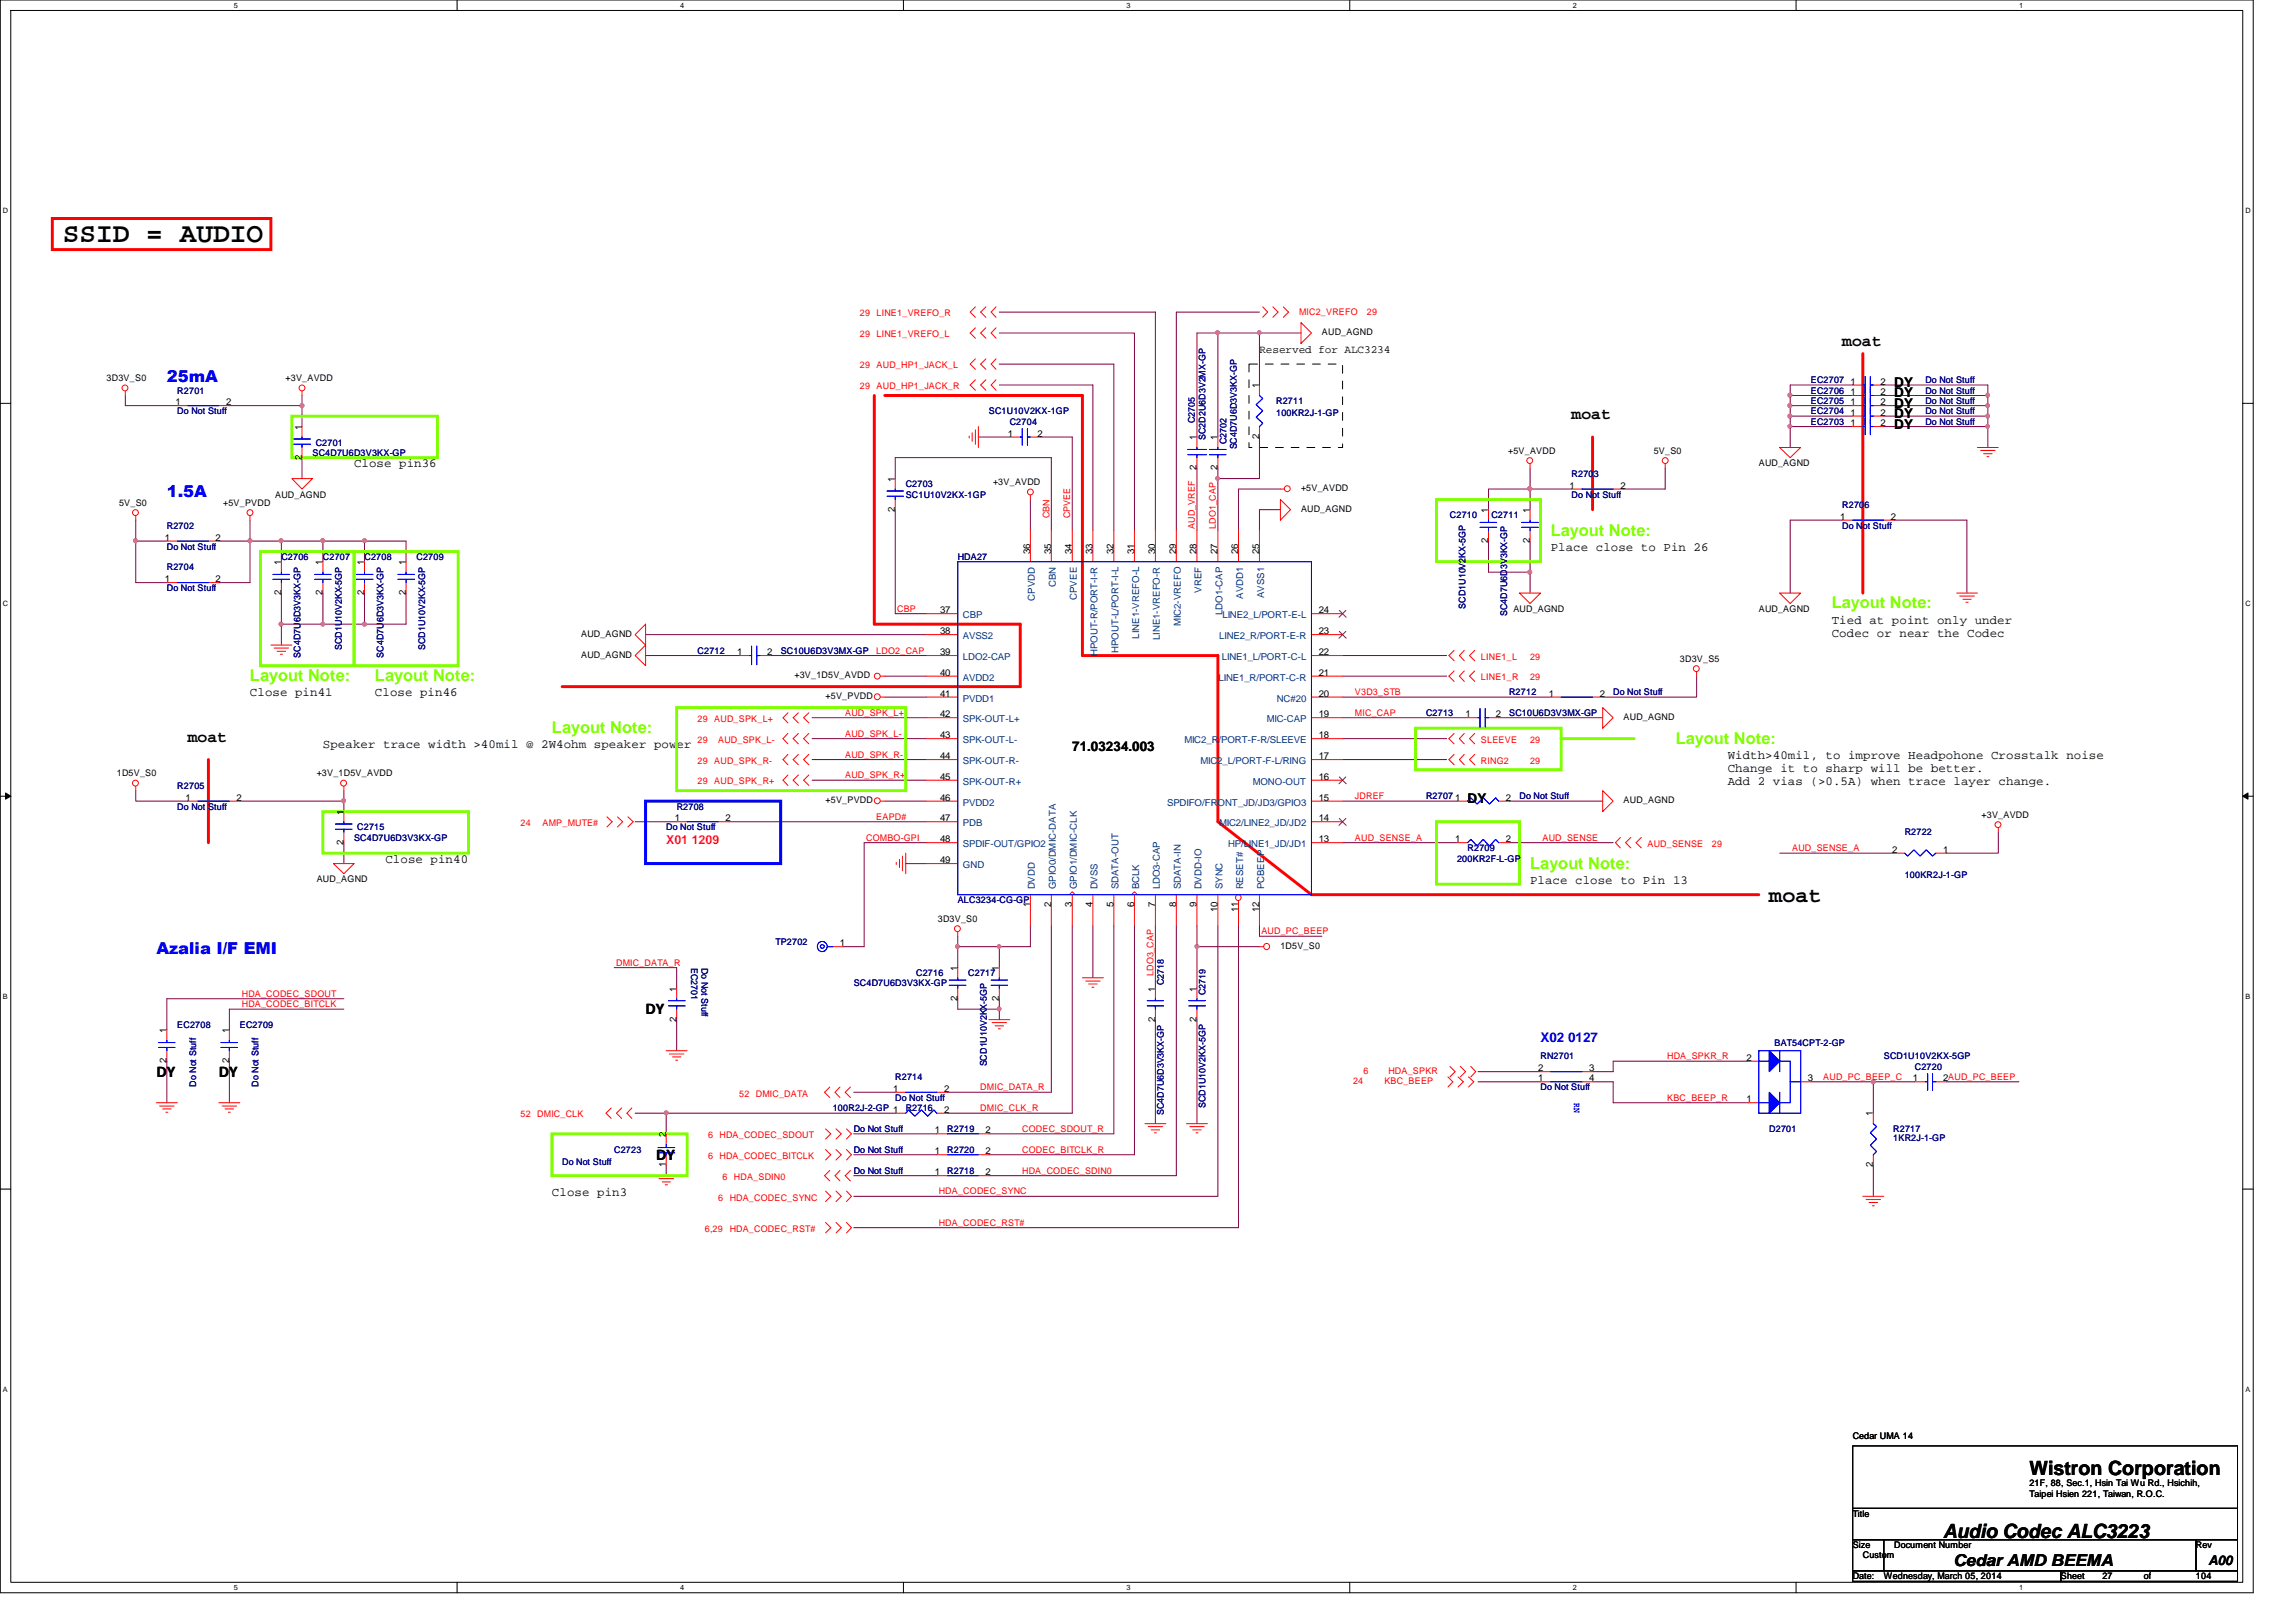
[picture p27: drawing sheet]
<svg xmlns="http://www.w3.org/2000/svg" width="297mm" height="210mm" viewBox="0 0 297 210" stroke-linecap="round" stroke-linejoin="round" font-family="sans-serif">
<defs><g id="words">
<text font-size="3.6" x="8.1" y="31.3">SSID = AUDIO</text>
<text font-size="2.8" x="228.9" y="116.8">moat</text>
<g font-size="2.5">
<text x="262.5" y="190.8">Wistron Corporation</text>
<text x="251.4" y="199">Audio Codec ALC3223</text>
</g>
<g font-size="2.1">
<text x="238.3" y="44.8">moat</text>
<text x="203.3" y="54.2">moat</text>
<text x="24.3" y="96">moat</text>
<text x="83.5" y="131.3">DY</text>
<text x="20.2" y="139.4">DY</text>
<text x="28.3" y="139.4">DY</text>
<text x="84.9" y="150.1">DY</text>
<text x="252.7" y="202.7">Cedar AMD BEEMA</text>
</g>
<g font-size="2.1" fill="#00f">
<text x="21.6" y="49.4">25mA</text>
<text x="21.6" y="64.3">1.5A</text>
<text x="20.2" y="123.5">Azalia I/F EMI</text>
</g>
<g font-size="2.1" fill="#80ff00">
<text x="200.6" y="69.3">Layout Note:</text>
<text x="237" y="78.7">Layout Note:</text>
<text x="32.3" y="88.1">Layout Note:</text>
<text x="48.5" y="88.1">Layout Note:</text>
<text x="71.4" y="94.9">Layout Note:</text>
<text x="216.8" y="96.2">Layout Note:</text>
<text x="197.9" y="112.4">Layout Note:</text>
</g>
<g font-size="1.7">
<text x="245.1" y="50.1">DY</text>
<text x="245.1" y="52.8">DY</text>
<text x="245.1" y="51.4">DY</text>
<text x="245.1" y="55.5">DY</text>
<text x="245.1" y="54.1">DY</text>
<text x="138.7" y="97.2">71.03234.003</text>
<text x="189.9" y="103.9">DY</text>
<text x="285.7" y="202.5">A00</text>
</g>
<text font-size="1.7" fill="#00f" x="199.3" y="134.9">X02 0127</text>
<g font-size="1.6">
<text x="45.8" y="60.5">Close pin36</text>
<text x="200.6" y="71.3">Place close to Pin 26</text>
<text x="237" y="80.7">Tied at point only under</text>
<text x="237" y="82.4">Codec or near the Codec</text>
<text x="32.3" y="90.1">Close pin41</text>
<text x="48.5" y="90.1">Close pin46</text>
<text x="41.8" y="96.9">Speaker trace width &gt;40mil @ 2W4ohm speaker power</text>
<text x="223.5" y="98.2">Width&gt;40mil, to improve Headpohone Crosstalk noise</text>
<text x="223.5" y="99.9">Change it to sharp will be better.</text>
<text x="223.5" y="101.6">Add 2 vias (&gt;0.5A) when trace layer change.</text>
<text x="49.9" y="111.7">Close pin40</text>
<text x="197.9" y="114.3">Place close to Pin 13</text>
<text x="71.4" y="154.7">Close pin3</text>
</g>
<text font-size="1.6" fill="#ff0080" x="86.2" y="109.2">X01 1209</text>
<text font-size="1.4" x="162.9" y="45.6">Reserved for ALC3234</text>
<g font-size="1.2" fill="#f00">
<text x="111.2" y="40.9">29</text>
<text x="113.4" y="40.9">LINE1_VREFO_R</text>
<text x="168.1" y="40.8">MIC2_VREFO</text>
<text x="176.8" y="40.8">29</text>
<text x="111.2" y="47.7">29</text>
<text x="111.2" y="43.6">29</text>
<text x="113.4" y="47.7">AUD_HP1_JACK_L</text>
<text x="113.4" y="43.6">LINE1_VREFO_L</text>
<text x="111.2" y="50.4">29</text>
<text x="113.4" y="50.4">AUD_HP1_JACK_R</text>
<text x="135.8" y="67.1" transform="rotate(-90 135.8 67.1)">CBN</text>
<text x="138.5" y="67.1" transform="rotate(-90 138.5 67.1)">CPVEE</text>
<text x="154.6" y="68.4" transform="rotate(-90 154.6 68.4)">AUD_VREF</text>
<text x="157.3" y="68.4" transform="rotate(-90 157.3 68.4)">LDO1_CAP</text>
<text x="116.1" y="79.2">CBP</text>
<text x="113.4" y="84.6">LDO2_CAP</text>
<text x="175.3" y="90">V3D3_STB</text>
<text x="191.6" y="85.4">LINE1_L</text>
<text x="191.6" y="88.1">LINE1_R</text>
<text x="197.9" y="88.1">29</text>
<text x="197.9" y="85.4">29</text>
<text x="90.3" y="93.5">29</text>
<text x="92.4" y="93.5">AUD_SPK_L+</text>
<text x="109.3" y="95.3">AUD_SPK_L-</text>
<text x="109.3" y="92.6">AUD_SPK_L+</text>
<text x="175.3" y="92.6">MIC_CAP</text>
<text x="90.3" y="98.8">29</text>
<text x="90.3" y="101.5">29</text>
<text x="90.3" y="96.1">29</text>
<text x="92.4" y="98.8">AUD_SPK_R-</text>
<text x="92.4" y="101.5">AUD_SPK_R+</text>
<text x="92.9" y="96.1">AUD_SPK_L-</text>
<text x="109.3" y="98">AUD_SPK_R-</text>
<text x="109.3" y="100.7">AUD_SPK_R+</text>
<text x="191.6" y="98.8">RING2</text>
<text x="191.6" y="96.1">SLEEVE</text>
<text x="197.9" y="96.1">29</text>
<text x="197.9" y="98.8">29</text>
<text x="67.3" y="106.9">24</text>
<text x="70.2" y="106.9">AMP_MUTE#</text>
<text x="113.4" y="106.1">EAPD#</text>
<text x="175.3" y="103.4">JDREF</text>
<text x="112.1" y="108.8">COMBO-GPI</text>
<text x="175.3" y="108.8">AUD_SENSE_A</text>
<text x="199.6" y="108.8">AUD_SENSE</text>
<text x="213.1" y="109.6">AUD_SENSE</text>
<text x="221.5" y="109.6">29</text>
<text x="231.9" y="110.2">AUD_SENSE_A</text>
<text x="79.7" y="125">DMIC_DATA_R</text>
<text x="163.2" y="120.9">AUD_PC_BEEP</text>
<text x="31.3" y="130.3">HDA_CODEC_BITCLK</text>
<text x="31.3" y="129">HDA_CODEC_SDOUT</text>
<text x="149.2" y="126.3" transform="rotate(-90 149.2 126.3)">LDO3_CAP</text>
<text x="215.7" y="137.1">HDA_SPKR_R</text>
<text x="95.6" y="141.9">52</text>
<text x="97.8" y="141.9">DMIC_DATA</text>
<text x="126.8" y="141.1">DMIC_DATA_R</text>
<text x="126.8" y="143.8">DMIC_CLK_R</text>
<text x="175" y="140.3">24</text>
<text x="176.4" y="139">6</text>
<text x="179.1" y="140.3">KBC_BEEP</text>
<text x="179.6" y="139">HDA_SPKR</text>
<text x="215.7" y="142.5">KBC_BEEP_R</text>
<text x="235.9" y="139.7">AUD_PC_BEEP_C</text>
<text x="67.3" y="144.6">52</text>
<text x="69.5" y="144.6">DMIC_CLK</text>
<text x="91.6" y="147.3">6</text>
<text x="91.6" y="150">6</text>
<text x="93.1" y="147.3">HDA_CODEC_SDOUT</text>
<text x="93.1" y="150">HDA_CODEC_BITCLK</text>
<text x="132.2" y="146.5">CODEC_SDOUT_R</text>
<text x="132.2" y="149.2">CODEC_BITCLK_R</text>
<text x="92.9" y="155.4">6</text>
<text x="93.5" y="152.7">6</text>
<text x="94.4" y="155.4">HDA_CODEC_SYNC</text>
<text x="95" y="152.7">HDA_SDIN0</text>
<text x="121.5" y="154.6">HDA_CODEC_SYNC</text>
<text x="132.2" y="151.9">HDA_CODEC_SDIN0</text>
<text x="91.2" y="159.4">6,29</text>
<text x="94.4" y="159.4">HDA_CODEC_RST#</text>
<text x="121.5" y="158.6">HDA_CODEC_RST#</text>
</g>
<g font-size="1.2">
<text x="171" y="43.4">AUD_AGND</text>
<text x="13.8" y="49.3">3D3V_S0</text>
<text x="22.7" y="52.5">1</text>
<text x="29.2" y="52.5">2</text>
<text x="37" y="49.3">+3V_AVDD</text>
<text x="162.9" y="50.2" transform="rotate(-90 162.9 50.2)">1</text>
<text x="239.4" y="49.8">1</text>
<text x="239.4" y="53.8">1</text>
<text x="239.4" y="52.5">1</text>
<text x="239.4" y="51.1">1</text>
<text x="243.3" y="49.8">2</text>
<text x="243.3" y="53.8">2</text>
<text x="243.3" y="52.5">2</text>
<text x="243.3" y="51.1">2</text>
<text x="39" y="59.5" transform="rotate(-90 39 59.5)">2</text>
<text x="39" y="55.6" transform="rotate(-90 39 55.6)">1</text>
<text x="130.4" y="56.5">1</text>
<text x="134.2" y="56.5">2</text>
<text x="154.8" y="57" transform="rotate(-90 154.8 57)">1</text>
<text x="157.5" y="57" transform="rotate(-90 157.5 57)">1</text>
<text x="162.9" y="56.8" transform="rotate(-90 162.9 56.8)">2</text>
<text x="195.1" y="58.7">+5V_AVDD</text>
<text x="213.9" y="58.7">5V_S0</text>
<text x="239.4" y="55.2">1</text>
<text x="243.3" y="55.2">2</text>
<text x="15.4" y="65.4">5V_S0</text>
<text x="28.9" y="65.4">+5V_PVDD</text>
<text x="35.6" y="64.4">AUD_AGND</text>
<text x="115.8" y="62.4" transform="rotate(-90 115.8 62.4)">1</text>
<text x="128.5" y="62.8">+3V_AVDD</text>
<text x="154.8" y="60.8" transform="rotate(-90 154.8 60.8)">2</text>
<text x="157.5" y="60.8" transform="rotate(-90 157.5 60.8)">2</text>
<text x="168.3" y="63.6">+5V_AVDD</text>
<text x="203.1" y="63.2">1</text>
<text x="209.6" y="63.2">2</text>
<text x="227.5" y="60.3">AUD_AGND</text>
<text x="21.3" y="70">1</text>
<text x="27.9" y="70">2</text>
<text x="115.8" y="66.3" transform="rotate(-90 115.8 66.3)">2</text>
<text x="133.3" y="71.8" transform="rotate(-90 133.3 71.8)">36</text>
<text x="136" y="71.8" transform="rotate(-90 136 71.8)">35</text>
<text x="138.7" y="71.8" transform="rotate(-90 138.7 71.8)">34</text>
<text x="141.3" y="71.8" transform="rotate(-90 141.3 71.8)">33</text>
<text x="144.1" y="71.8" transform="rotate(-90 144.1 71.8)">32</text>
<text x="146.7" y="71.8" transform="rotate(-90 146.7 71.8)">31</text>
<text x="149.4" y="71.8" transform="rotate(-90 149.4 71.8)">30</text>
<text x="152.1" y="71.8" transform="rotate(-90 152.1 71.8)">29</text>
<text x="154.8" y="71.8" transform="rotate(-90 154.8 71.8)">28</text>
<text x="157.5" y="71.8" transform="rotate(-90 157.5 71.8)">27</text>
<text x="160.2" y="71.8" transform="rotate(-90 160.2 71.8)">26</text>
<text x="162.9" y="71.8" transform="rotate(-90 162.9 71.8)">25</text>
<text x="168.3" y="66.3">AUD_AGND</text>
<text x="192.5" y="70.3" transform="rotate(-90 192.5 70.3)">2</text>
<text x="192.5" y="66.4" transform="rotate(-90 192.5 66.4)">1</text>
<text x="197.9" y="70.3" transform="rotate(-90 197.9 70.3)">2</text>
<text x="197.9" y="66.4" transform="rotate(-90 197.9 66.4)">1</text>
<text x="238.1" y="67.3">1</text>
<text x="244.6" y="67.3">2</text>
<text x="21.3" y="75.4">1</text>
<text x="27.9" y="75.4">2</text>
<text x="36.4" y="77" transform="rotate(-90 36.4 77)">2</text>
<text x="36.4" y="73.1" transform="rotate(-90 36.4 73.1)">1</text>
<text x="41.7" y="77" transform="rotate(-90 41.7 77)">2</text>
<text x="41.7" y="73.1" transform="rotate(-90 41.7 73.1)">1</text>
<text x="47.1" y="77" transform="rotate(-90 47.1 77)">2</text>
<text x="47.1" y="73.1" transform="rotate(-90 47.1 73.1)">1</text>
<text x="52.5" y="77" transform="rotate(-90 52.5 77)">2</text>
<text x="52.5" y="73.1" transform="rotate(-90 52.5 73.1)">1</text>
<text x="75.2" y="82.4">AUD_AGND</text>
<text x="121.6" y="79.4">37</text>
<text x="121.6" y="82.1">38</text>
<text x="170.6" y="79.4">24</text>
<text x="170.6" y="82.1">23</text>
<text x="195.8" y="79.2">AUD_AGND</text>
<text x="227.5" y="79.2">AUD_AGND</text>
<text x="75.2" y="85.1">AUD_AGND</text>
<text x="95.4" y="84.8">1</text>
<text x="99.3" y="84.8">2</text>
<text x="102.8" y="87.8">+3V_1D5V_AVDD</text>
<text x="121.6" y="84.8">39</text>
<text x="121.6" y="87.5">40</text>
<text x="170.6" y="87.5">21</text>
<text x="170.6" y="84.8">22</text>
<text x="217.3" y="85.6">3D3V_S5</text>
<text x="106.8" y="90.5">+5V_PVDD</text>
<text x="121.6" y="90.2">41</text>
<text x="121.6" y="92.8">42</text>
<text x="121.6" y="95.5">43</text>
<text x="170.6" y="92.8">19</text>
<text x="170.6" y="90.2">20</text>
<text x="170.6" y="95.5">18</text>
<text x="189.6" y="92.8">1</text>
<text x="193.5" y="92.8">2</text>
<text x="200.4" y="90.2">1</text>
<text x="207" y="90.2">2</text>
<text x="210.1" y="93.2">AUD_AGND</text>
<text x="15.1" y="100.5">1D5V_S0</text>
<text x="41" y="100.5">+3V_1D5V_AVDD</text>
<text x="121.6" y="98.3">44</text>
<text x="121.6" y="100.9">45</text>
<text x="170.6" y="100.9">16</text>
<text x="170.6" y="98.3">17</text>
<text x="24" y="103.6">1</text>
<text x="30.6" y="103.6">2</text>
<text x="44.4" y="105.4" transform="rotate(-90 44.4 105.4)">1</text>
<text x="87.3" y="106.3">1</text>
<text x="93.8" y="106.3">2</text>
<text x="106.8" y="104">+5V_PVDD</text>
<text x="121.6" y="103.6">46</text>
<text x="121.6" y="106.3">47</text>
<text x="170.6" y="106.3">14</text>
<text x="170.6" y="103.6">15</text>
<text x="188.3" y="103.6">1</text>
<text x="194.8" y="103.6">2</text>
<text x="210.1" y="104">AUD_AGND</text>
<text x="256.4" y="105.8">+3V_AVDD</text>
<text x="44.4" y="109.3" transform="rotate(-90 44.4 109.3)">2</text>
<text x="121.6" y="109">48</text>
<text x="121.6" y="111.7">49</text>
<text x="170.6" y="109">13</text>
<text x="188.3" y="109">1</text>
<text x="194.8" y="109">2</text>
<text x="244.8" y="110.4">2</text>
<text x="251.4" y="110.4">1</text>
<text x="41" y="114.2">AUD_AGND</text>
<text x="121.3" y="119.3">3D3V_S0</text>
<text x="133.3" y="117.4" transform="rotate(-90 133.3 117.4)">1</text>
<text x="136" y="117.4" transform="rotate(-90 136 117.4)">2</text>
<text x="138.7" y="117.4" transform="rotate(-90 138.7 117.4)">3</text>
<text x="141.3" y="117.4" transform="rotate(-90 141.3 117.4)">4</text>
<text x="144.1" y="117.4" transform="rotate(-90 144.1 117.4)">5</text>
<text x="146.7" y="117.4" transform="rotate(-90 146.7 117.4)">6</text>
<text x="149.4" y="117.4" transform="rotate(-90 149.4 117.4)">7</text>
<text x="152.1" y="117.4" transform="rotate(-90 152.1 117.4)">8</text>
<text x="154.8" y="117.4" transform="rotate(-90 154.8 117.4)">9</text>
<text x="157.5" y="118.1" transform="rotate(-90 157.5 118.1)">10</text>
<text x="160.2" y="118.1" transform="rotate(-90 160.2 118.1)">11</text>
<text x="162.9" y="118.1" transform="rotate(-90 162.9 118.1)">12</text>
<text x="108.7" y="122.5">1</text>
<text x="123.9" y="125.6" transform="rotate(-90 123.9 125.6)">1</text>
<text x="129.2" y="125.6" transform="rotate(-90 129.2 125.6)">1</text>
<text x="165.6" y="122.8">1D5V_S0</text>
<text x="87.5" y="128.3" transform="rotate(-90 87.5 128.3)">1</text>
<text x="123.9" y="129.5" transform="rotate(-90 123.9 129.5)">2</text>
<text x="129.2" y="129.5" transform="rotate(-90 129.2 129.5)">2</text>
<text x="149.4" y="128.3" transform="rotate(-90 149.4 128.3)">1</text>
<text x="154.8" y="128.3" transform="rotate(-90 154.8 128.3)">1</text>
<text x="21.5" y="137.6" transform="rotate(-90 21.5 137.6)">2</text>
<text x="21.5" y="133.7" transform="rotate(-90 21.5 133.7)">1</text>
<text x="29.6" y="137.6" transform="rotate(-90 29.6 137.6)">2</text>
<text x="29.6" y="133.7" transform="rotate(-90 29.6 133.7)">1</text>
<text x="87.5" y="132.2" transform="rotate(-90 87.5 132.2)">2</text>
<text x="149.4" y="132.2" transform="rotate(-90 149.4 132.2)">2</text>
<text x="154.8" y="132.2" transform="rotate(-90 154.8 132.2)">2</text>
<text x="225.9" y="137.3">2</text>
<text x="115.6" y="141.3">1</text>
<text x="122.1" y="141.3">2</text>
<text x="199" y="140">1</text>
<text x="199" y="138.6">2</text>
<text x="205.6" y="138.6">3</text>
<text x="205.6" y="140">4</text>
<text x="225.9" y="142.7">1</text>
<text x="233.9" y="140">3</text>
<text x="247.5" y="140">1</text>
<text x="251.4" y="140">2AUD_PC_BEEP</text>
<text x="86.1" y="147.2" transform="rotate(-90 86.1 147.2)">2</text>
<text x="120.9" y="146.7">1</text>
<text x="120.9" y="149.4">1</text>
<text x="122.1" y="144">2</text>
<text x="127.5" y="146.7">2</text>
<text x="127.5" y="149.4">2</text>
<text x="242.3" y="144.5" transform="rotate(-90 242.3 144.5)">1</text>
<text x="86.1" y="151" transform="rotate(-90 86.1 151)">1</text>
<text x="120.9" y="152.1">1</text>
<text x="127.5" y="152.1">2</text>
<text x="242.3" y="151" transform="rotate(-90 242.3 151)">2</text>
<text x="239.7" y="186.2">Cedar UMA 14</text>
<text x="239.7" y="196.3">Title</text>
<text x="262.5" y="192.3">21F, 88, Sec.1, Hsin Tai Wu Rd., Hsichih,</text>
<text x="262.5" y="193.7">Taipei Hsien 221, Taiwan, R.O.C.</text>
<text x="239.7" y="200.4">Size</text>
<text x="241" y="201.7">Custom</text>
<text x="245.1" y="200.4">Document Number</text>
<text x="284.1" y="200.4">Rev</text>
<text x="239.7" y="204.4">Date:</text>
<text x="243.7" y="204.4">Wednesday, March 05, 2014</text>
<text x="266.6" y="204.4">Sheet</text>
<text x="272" y="204.4">27</text>
<text x="277.4" y="204.4">of</text>
<text x="284.1" y="204.4">104</text>
</g>
<g font-size="1.2" fill="#000080">
<text x="22.9" y="50.9">R2701</text>
<text x="22.9" y="53.6">Do Not Stuff</text>
<text x="127.9" y="53.6">SC1U10V2KX-1GP</text>
<text x="165.1" y="52.3">R2711</text>
<text x="165.1" y="53.9">100KR2J-1-GP</text>
<text x="234.3" y="49.6">EC2707</text>
<text x="234.3" y="53.6">EC2704</text>
<text x="234.3" y="52.3">EC2705</text>
<text x="234.3" y="50.9">EC2706</text>
<text x="249.1" y="49.6">Do Not Stuff</text>
<text x="249.1" y="53.6">Do Not Stuff</text>
<text x="249.1" y="52.3">Do Not Stuff</text>
<text x="249.1" y="50.9">Do Not Stuff</text>
<text x="40.4" y="59">SC4D7U6D3V3KX-GP</text>
<text x="40.8" y="57.7">C2701</text>
<text x="130.6" y="54.9">C2704</text>
<text x="154.6" y="54.8" transform="rotate(-90 154.6 54.8)">C2705</text>
<text x="156" y="56.9" transform="rotate(-90 156 56.9)">SC2D2U6D3V2MX-GP</text>
<text x="158.7" y="57.5" transform="rotate(-90 158.7 57.5)">C2702</text>
<text x="160" y="58.2" transform="rotate(-90 160 58.2)">SC4D7U6D3V3KX-GP</text>
<text x="234.3" y="54.9">EC2703</text>
<text x="249.1" y="54.9">Do Not Stuff</text>
<text x="117.2" y="63">C2703</text>
<text x="117.2" y="64.4">SC1U10V2KX-1GP</text>
<text x="203.3" y="61.7">R2703</text>
<text x="203.3" y="64.4">Do Not Stuff</text>
<text x="238.3" y="65.7">R2706</text>
<text x="21.6" y="68.4">R2702</text>
<text x="21.6" y="71.1">Do Not Stuff</text>
<text x="187.6" y="67.1">C2710</text>
<text x="193" y="67.1">C2711</text>
<text x="238.3" y="68.4">Do Not Stuff</text>
<text x="21.6" y="73.8">R2704</text>
<text x="21.6" y="76.5">Do Not Stuff</text>
<text x="36.4" y="72.5">C2706</text>
<text x="41.8" y="72.5">C2707</text>
<text x="47.2" y="72.5">C2708</text>
<text x="53.9" y="72.5">C2709</text>
<text x="123.9" y="72.5">HDA27</text>
<text x="189.6" y="78.8" transform="rotate(-90 189.6 78.8)">SCD1U10V2KX-5GP</text>
<text x="195" y="79.7" transform="rotate(-90 195 79.7)">SC4D7U6D3V3KX-GP</text>
<text x="38.9" y="85.1" transform="rotate(-90 38.9 85.1)">SC4D7U6D3V3KX-GP</text>
<text x="44.2" y="84.2" transform="rotate(-90 44.2 84.2)">SCD1U10V2KX-5GP</text>
<text x="49.6" y="85.1" transform="rotate(-90 49.6 85.1)">SC4D7U6D3V3KX-GP</text>
<text x="55" y="84.2" transform="rotate(-90 55 84.2)">SCD1U10V2KX-5GP</text>
<text x="90.3" y="84.6">C2712</text>
<text x="101" y="84.6">SC10U6D3V3MX-GP</text>
<text x="195.2" y="90">R2712</text>
<text x="208.7" y="90">Do Not Stuff</text>
<text x="184.5" y="92.7">C2713</text>
<text x="195.2" y="92.7">SC10U6D3V3MX-GP</text>
<text x="22.9" y="102.1">R2705</text>
<text x="22.9" y="104.8">Do Not Stuff</text>
<text x="46.2" y="107.4">C2715</text>
<text x="86.2" y="107.4">Do Not Stuff</text>
<text x="87.5" y="104.8">R2708</text>
<text x="184.5" y="103.4">R2707</text>
<text x="196.6" y="103.4">Do Not Stuff</text>
<text x="45.8" y="108.8">SC4D7U6D3V3KX-GP</text>
<text x="188.5" y="111.5">200KR2F-L-GP</text>
<text x="189.9" y="110.2">R2709</text>
<text x="246.4" y="108.1">R2722</text>
<text x="246.4" y="113.7">100KR2J-1-GP</text>
<text x="123.9" y="116.9">ALC3234-CG-GP</text>
<text x="89.4" y="125.2" transform="rotate(90 89.4 125.2)">EC2701</text>
<text x="90.8" y="125.2" transform="rotate(90 90.8 125.2)">Do Not Stuff</text>
<text x="100.3" y="122.3">TP2702</text>
<text x="110.4" y="127.6">SC4D7U6D3V3KX-GP</text>
<text x="118.5" y="126.3">C2716</text>
<text x="125.3" y="126.3">C2717</text>
<text x="150.6" y="127.5" transform="rotate(-90 150.6 127.5)">C2718</text>
<text x="156" y="128.8" transform="rotate(-90 156 128.8)">C2719</text>
<text x="22.9" y="133.1">EC2708</text>
<text x="31" y="133.1">EC2709</text>
<text x="199.3" y="137.1">RN2701</text>
<text x="229.6" y="135.3">BAT54CPT-2-GP</text>
<text x="243.7" y="137.1">SCD1U10V2KX-5GP</text>
<text x="25.4" y="140.7" transform="rotate(-90 25.4 140.7)">Do Not Stuff</text>
<text x="33.4" y="140.7" transform="rotate(-90 33.4 140.7)">Do Not Stuff</text>
<text x="107.7" y="143.8">100R2J-2-GP 1</text>
<text x="115.8" y="139.8">R2714</text>
<text x="115.8" y="142.5">Do Not Stuff</text>
<text x="117.2" y="143.8">R2716</text>
<text x="127.7" y="138" transform="rotate(-90 127.7 138)">SCD1U10V2KX-5GP</text>
<text x="156" y="143.4" transform="rotate(-90 156 143.4)">SCD1U10V2KX-5GP</text>
<text x="199.3" y="141.1">Do Not Stuff</text>
<text x="247.7" y="138.4">C2720</text>
<text x="79.5" y="149.2">C2723</text>
<text x="110.4" y="146.5">Do Not Stuff</text>
<text x="110.4" y="149.2">Do Not Stuff</text>
<text x="122.6" y="146.5">R2719</text>
<text x="122.6" y="149.2">R2720</text>
<text x="150.6" y="144.3" transform="rotate(-90 150.6 144.3)">SC4D7U6D3V3KX-GP</text>
<text x="228.9" y="146.5">D2701</text>
<text x="244.9" y="146.5">R2717</text>
<text x="244.9" y="147.7">1KR2J-1-GP</text>
<text x="72.7" y="150.8">Do Not Stuff</text>
<text x="110.4" y="151.9">Do Not Stuff</text>
<text x="122.6" y="151.9">R2718</text>
</g>
<g font-size="1.2" fill="#004080">
<text x="133.9" y="77.7" transform="rotate(-90 133.9 77.7)">CPVDD</text>
<text x="136.6" y="76" transform="rotate(-90 136.6 76)">CBN</text>
<text x="139.3" y="77.6" transform="rotate(-90 139.3 77.6)">CPVEE</text>
<text x="155.4" y="76.7" transform="rotate(-90 155.4 76.7)">VREF</text>
<text x="160.8" y="77.5" transform="rotate(-90 160.8 77.5)">AVDD1</text>
<text x="163.5" y="77.4" transform="rotate(-90 163.5 77.4)">AVSS1</text>
<text x="124.6" y="80">CBP</text>
<text x="124.6" y="82.7">AVSS2</text>
<text x="147.4" y="82.6" transform="rotate(-90 147.4 82.6)">LINE1-VREFO-L</text>
<text x="150.1" y="82.8" transform="rotate(-90 150.1 82.8)">LINE1-VREFO-R</text>
<text x="152.8" y="81.1" transform="rotate(-90 152.8 81.1)">MIC2-VREFO</text>
<text x="157.7" y="82.7">LINE2_R/PORT-E-R</text>
<text x="158.2" y="79.6" transform="rotate(-90 158.2 79.6)">LDO1-CAP</text>
<text x="158.2" y="80">LINE2_L/PORT-E-L</text>
<text x="124.6" y="85.4">LDO2-CAP</text>
<text x="124.6" y="88.1">AVDD2</text>
<text x="142" y="84.9" transform="rotate(-90 142 84.9)">HPOUT-R/PORT-I-R</text>
<text x="144.7" y="84.5" transform="rotate(-90 144.7 84.5)">HPOUT-L/PORT-I-L</text>
<text x="157.6" y="88.1">LINE1_R/PORT-C-R</text>
<text x="158.1" y="85.4">LINE1_L/PORT-C-L</text>
<text x="124.6" y="90.8">PVDD1</text>
<text x="124.6" y="93.5">SPK-OUT-L+</text>
<text x="163.9" y="93.5">MIC-CAP</text>
<text x="165.2" y="90.8">NC#20</text>
<text x="124.6" y="96.2">SPK-OUT-L-</text>
<text x="124.6" y="98.9">SPK-OUT-R-</text>
<text x="124.6" y="101.6">SPK-OUT-R+</text>
<text x="153.2" y="96.2">MIC2_R/PORT-F-R/SLEEVE</text>
<text x="155.3" y="98.9">MIC2_L/PORT-F-L/RING</text>
<text x="162.1" y="101.6">MONO-OUT</text>
<text x="124.6" y="104.3">PVDD2</text>
<text x="124.6" y="106.9">PDB</text>
<text x="151" y="104.3">SPDIFO/FRONT_JD/JD3/GPIO3</text>
<text x="157.7" y="106.9">MIC2/LINE2_JD/JD2</text>
<text x="124.6" y="109.6">SPDIF-OUT/GPIO2</text>
<text x="124.6" y="112.4">GND</text>
<text x="158.9" y="109.6">HP/LINE1_JD/JD1</text>
<text x="133.9" y="115.1" transform="rotate(-90 133.9 115.1)">DVDD</text>
<text x="136.6" y="115.1" transform="rotate(-90 136.6 115.1)">GPIO0/DMIC-DATA</text>
<text x="139.3" y="115.1" transform="rotate(-90 139.3 115.1)">GPIO1/DMIC-CLK</text>
<text x="142" y="115.1" transform="rotate(-90 142 115.1)">DVSS</text>
<text x="144.7" y="115.1" transform="rotate(-90 144.7 115.1)">SDATA-OUT</text>
<text x="147.4" y="115.1" transform="rotate(-90 147.4 115.1)">BCLK</text>
<text x="150.1" y="115.1" transform="rotate(-90 150.1 115.1)">LDO3-CAP</text>
<text x="152.8" y="115.1" transform="rotate(-90 152.8 115.1)">SDATA-IN</text>
<text x="155.4" y="115.1" transform="rotate(-90 155.4 115.1)">DVDD-IO</text>
<text x="158.2" y="115.1" transform="rotate(-90 158.2 115.1)">SYNC</text>
<text x="160.8" y="115.1" transform="rotate(-90 160.8 115.1)">RESET#</text>
<text x="163.5" y="115.1" transform="rotate(-90 163.5 115.1)">PCBEEP</text>
</g>
<text font-size="1.2" fill="#00f" x="203.7" y="142.7" transform="rotate(90 203.7 142.7)">RN</text>
<g font-size=".9">
<text x="30.3" y="1">5</text>
<text x="88" y="1">4</text>
<text x="145.8" y="1">3</text>
<text x="203.5" y="1">2</text>
<text x="261.2" y="1">1</text>
<text x=".4" y="27.6">D</text>
<text x="290.5" y="27.6">D</text>
<text x=".4" y="78.4">C</text>
<text x="290.5" y="78.4">C</text>
<text x=".4" y="129.3">B</text>
<text x="290.5" y="129.3">B</text>
<text x=".4" y="180.1">A</text>
<text x="290.5" y="180.1">A</text>
<text x="30.3" y="205.8">5</text>
<text x="88" y="205.8">4</text>
<text x="145.8" y="205.8">3</text>
<text x="203.5" y="205.8">2</text>
<text x="261.2" y="205.8">1</text>
</g>
</g></defs>
<path d="M0 0h291.5v206.1h-291.5zM1.4 1.4h288.7v203.4h-288.7z" fill="none" stroke="#000" stroke-width=".13"/>
<g fill="#fff">
<path d="M30.3 .2h.5v1h-.5z"/>
<path d="M30.3 204.9h.5v1.1h-.5z"/>
</g>
<path d="M59.1 0v1.4M59.1 204.8v1.3" fill="none" stroke="#000" stroke-width=".13"/>
<g fill="#fff">
<path d="M88 .2h.5v1h-.5z"/>
<path d="M88 204.9h.5v1.1h-.5z"/>
</g>
<path d="M116.9 0v1.4M116.9 204.8v1.3" fill="none" stroke="#000" stroke-width=".13"/>
<g fill="#fff">
<path d="M145.8 .2h.5v1h-.5z"/>
<path d="M145.8 204.9h.5v1.1h-.5z"/>
</g>
<path d="M174.6 0v1.4M174.6 204.8v1.3" fill="none" stroke="#000" stroke-width=".13"/>
<g fill="#fff">
<path d="M203.5 .2h.5v1h-.5z"/>
<path d="M203.5 204.9h.5v1.1h-.5z"/>
</g>
<path d="M232.4 0v1.4M232.4 204.8v1.3" fill="none" stroke="#000" stroke-width=".13"/>
<g fill="#fff">
<path d="M261.2 .2h.5v1h-.5z"/>
<path d="M261.2 204.9h.5v1.1h-.5z"/>
<path d="M.4 26.8h.7v1h-.7z"/>
<path d="M290.5 26.8h.7v1h-.7z"/>
<path d="M.4 77.6h.7v1.1h-.7z"/>
<path d="M290.5 77.6h.7v1.1h-.7z"/>
</g>
<path d="M0 52.2h1.4M290.1 52.2h1.4" fill="none" stroke="#000" stroke-width=".13"/>
<g fill="#fff">
<path d="M.4 128.4h.6v1.1h-.6z"/>
<path d="M290.5 128.4h.6v1.1h-.6z"/>
</g>
<path d="M0 103h1.4M.7 102.6l.7 .4-.7 .4zM290.1 103h1.4M290.1 103l.7-.4v.8z" fill="none" stroke="#000" stroke-width=".13"/>
<path d="M.7 102.6l.7 .4-.7 .4zM290.1 103l.7-.4v.8z" fill="#000"/>
<g fill="#fff">
<path d="M.4 179.3h.6v1h-.6z"/>
<path d="M290.5 179.3h.6v1h-.6z"/>
</g>
<path d="M0 153.9h1.4M290.1 153.9h1.4" fill="none" stroke="#000" stroke-width=".13"/>
<path d="M29.7 130.6v2.7M242.4 140h5.3M251.8 140h9.4" fill="none" stroke="#800040" stroke-width=".13"/>
<circle cx="242.4" cy="140" r=".26" fill="#f0f"/>
<circle cx="242.4" cy="140" r=".26" fill="none" stroke="#f0f" stroke-width=".13"/>
<path d="M231.6 52.5v1.3M21.6 137.3v5.4M29.7 130.6h14.8M44.5 129.2h-22.9v4.1M206 140h2.7M242.4 140v4.1M110.4 146.7h10.8" fill="none" stroke="#800040" stroke-width=".13"/>
<circle cx="231.6" cy="53.8" r=".26" fill="#f0f"/>
<circle cx="231.6" cy="53.8" r=".26" fill="none" stroke="#f0f" stroke-width=".13"/>
<circle cx="231.6" cy="52.5" r=".26" fill="#f0f"/>
<circle cx="231.6" cy="52.5" r=".26" fill="none" stroke="#f0f" stroke-width=".13"/>
<path d="M231.6 55.2h8.1M31 103.7h13.5" fill="none" stroke="#800040" stroke-width=".13"/>
<circle cx="231.6" cy="55.2" r=".25" fill="#f0f"/>
<circle cx="231.6" cy="55.2" r=".25" fill="none" stroke="#f0f" stroke-width=".13"/>
<path d="M243.7 51.2h13.5" fill="none" stroke="#800040" stroke-width=".13"/>
<path d="M257 50.9h.1l.2 .1v.3l-.2 .1-.1-.1z" fill-rule="evenodd" fill="#f0f"/>
<path d="M257 50.9h.1l.2 .1v.3l-.2 .1-.1-.1z" fill="none" stroke="#f0f" stroke-width=".13"/>
<path d="M231.6 51.2h8.1M257.2 55.2v2.7" fill="none" stroke="#800040" stroke-width=".13"/>
<circle cx="231.6" cy="51.1" r=".26" fill="#f0f"/>
<circle cx="231.6" cy="51.1" r=".26" fill="none" stroke="#f0f" stroke-width=".13"/>
<path d="M231.6 55.2v2.7M243.7 53.8h13.5" fill="none" stroke="#800040" stroke-width=".13"/>
<path d="M257 53.7l.1-.1 .2 .1v.3l-.2 .1-.1-.1z" fill-rule="evenodd" fill="#f0f"/>
<path d="M257 53.7l.1-.1 .2 .1v.3l-.2 .1-.1-.1z" fill="none" stroke="#f0f" stroke-width=".13"/>
<path d="M231.6 49.8h8.1M231.6 51.2v1.3M239.7 53.8h-8.1v1.4M243.7 49.8h13.5M243.7 52.5h13.5v1.3M191.2 140h8.1M191.2 138.7h8.1" fill="none" stroke="#800040" stroke-width=".13"/>
<path d="M257 52.3l.1-.1 .2 .2v.3h-.2h-.1z" fill-rule="evenodd" fill="#f0f"/>
<path d="M257 52.3l.1-.1 .2 .2v.3h-.2h-.1z" fill="none" stroke="#f0f" stroke-width=".13"/>
<g fill="none" stroke="#800040" stroke-width=".13">
<path d="M126.6 56.6h4M129.3 47.1h14.8v21.6M129.3 49.8h12.1v18.9M129.3 40.4h20.2v28.3M129.3 43.1h17.5v25.6M134.7 56.6h4v12.1M152.2 40.4v28.3M154.9 43.1h2.7M162.9 43.1h5.4M133.3 64.6v4.1M165.6 63.3h-5.4v5.4M165.6 66h-2.7v2.7"/>
<path d="M114.5 90.2h5.3M173.7 92.9h16.2M193.9 92.9h13.4M44.5 109.1v2.7M111.8 109.1v13.4h-2.7M123.9 121.2v1.3M154.9 122.5h8M162.9 121.2h8.1M82.2 144.1h4v2.6M86.2 150.8v1.3"/>
</g>
<path d="M162.7 42.9l.2-.1 .2 .1v.3l-.2 .1-.2-.1z" fill-rule="evenodd" fill="#f0f"/>
<path d="M162.7 42.9l.2-.1 .2 .1v.3l-.2 .1-.2-.1z" fill="none" stroke="#f0f" stroke-width=".13"/>
<path d="M47.2 76.8v4M105.1 95.6h14.7M105.1 92.9h14.7M105.1 98.3h14.7" fill="none" stroke="#800040" stroke-width=".13"/>
<circle cx="47.2" cy="80.8" r=".26" fill="#f0f"/>
<circle cx="47.2" cy="80.8" r=".26" fill="none" stroke="#f0f" stroke-width=".13"/>
<path d="M154.9 122.5v5.4" fill="none" stroke="#800040" stroke-width=".13"/>
<circle cx="154.9" cy="122.5" r=".25" fill="#f0f"/>
<circle cx="154.9" cy="122.5" r=".25" fill="none" stroke="#f0f" stroke-width=".13"/>
<path d="M41.8 76.8v4h-5.4" fill="none" stroke="#800040" stroke-width=".13"/>
<path d="M41.6 80.6l.1-.1 .3 .1-.1 .3-.2 .1-.1-.1z" fill-rule="evenodd" fill="#f0f"/>
<path d="M41.6 80.6l.1-.1 .3 .1-.1 .3-.2 .1-.1-.1z" fill="none" stroke="#f0f" stroke-width=".13"/>
<circle cx="36.4" cy="80.8" r=".26" fill="#f0f"/>
<circle cx="36.4" cy="80.8" r=".26" fill="none" stroke="#f0f" stroke-width=".13"/>
<path d="M157.6 43.1v13.5M36.4 76.8v4" fill="none" stroke="#800040" stroke-width=".13"/>
<circle cx="157.5" cy="43.1" r=".26" fill="#f0f"/>
<circle cx="157.5" cy="43.1" r=".26" fill="none" stroke="#f0f" stroke-width=".13"/>
<path d="M154.9 60.6v8.1M192.6 63.3v2.7M197.9 63.3h5.4M152.2 119.8v32.3" fill="none" stroke="#800040" stroke-width=".13"/>
<circle cx="197.9" cy="63.2" r=".26" fill="#f0f"/>
<circle cx="197.9" cy="63.2" r=".26" fill="none" stroke="#f0f" stroke-width=".13"/>
<path d="M192.6 74h5.3" fill="none" stroke="#800040" stroke-width=".13"/>
<circle cx="197.9" cy="74" r=".26" fill="#f0f"/>
<circle cx="197.9" cy="74" r=".26" fill="none" stroke="#f0f" stroke-width=".13"/>
<path d="M197.9 74v2.8M197.9 63.3v2.7" fill="none" stroke="#800040" stroke-width=".13"/>
<circle cx="197.9" cy="63.2" r=".26" fill="#f0f"/>
<circle cx="197.9" cy="63.2" r=".26" fill="none" stroke="#f0f" stroke-width=".13"/>
<g fill="none" stroke="#800040" stroke-width=".13">
<path d="M115.8 59.2h20.2M32.3 70h4.1M47.2 70h5.3M192.6 70v4M197.9 70v4M197.9 60.6v2.7h-5.3M215.4 60.6v2.7h-5.3M83.5 84.8h12.1M173.7 84.8h13.5M17.6 102.3v1.4h6.7M105.1 101h14.7M144.1 119.8v26.9h-16.2"/>
<path d="M149.5 119.8v8.1M160.2 119.8v39.1M195.2 109.1h13.5"/>
</g>
<circle cx="47.2" cy="70" r=".26" fill="#f0f"/>
<circle cx="47.2" cy="70" r=".26" fill="none" stroke="#f0f" stroke-width=".13"/>
<path d="M36.4 70h5.4M111.8 109.1h8" fill="none" stroke="#800040" stroke-width=".13"/>
<path d="M41.6 69.8l.1-.1 .3 .1-.1 .4h-.2h-.1z" fill-rule="evenodd" fill="#f0f"/>
<path d="M41.6 69.8l.1-.1 .3 .1-.1 .4h-.2h-.1z" fill="none" stroke="#f0f" stroke-width=".13"/>
<circle cx="36.4" cy="70" r=".26" fill="#f0f"/>
<circle cx="36.4" cy="70" r=".26" fill="none" stroke="#f0f" stroke-width=".13"/>
<path d="M32.3 70v5.4M41.8 70v2.7M44.5 102.3v1.4" fill="none" stroke="#800040" stroke-width=".13"/>
<circle cx="32.3" cy="70" r=".26" fill="#f0f"/>
<circle cx="32.3" cy="70" r=".26" fill="none" stroke="#f0f" stroke-width=".13"/>
<path d="M17.6 70v5.4M28.3 70h4" fill="none" stroke="#800040" stroke-width=".13"/>
<circle cx="17.5" cy="70" r=".26" fill="#f0f"/>
<circle cx="17.5" cy="70" r=".26" fill="none" stroke="#f0f" stroke-width=".13"/>
<g fill="none" stroke="#800040" stroke-width=".13">
<path d="M17.6 67.3v2.7h4M17.6 75.4h4M28.3 75.4h4M32.3 67.3v2.7M47.2 80.8h5.3M44.5 103.7v1.3M141.4 119.8v6.7M195.2 103.7h12.1M149.5 132v13.4M154.9 132v13.4M110.4 158.9h49.8M110.4 154.8h47.2"/>
<path d="M110.4 152.1h10.8M127.9 152.1h24.3"/>
</g>
<circle cx="44.4" cy="103.6" r=".26" fill="#f0f"/>
<circle cx="44.4" cy="103.6" r=".26" fill="none" stroke="#f0f" stroke-width=".13"/>
<g fill="none" stroke="#800040" stroke-width=".13">
<path d="M115.8 59.2v2.7M136 59.2v9.5M154.9 43.1v13.5M36.4 70v2.7M47.2 70v2.7M52.5 76.8v4M52.5 70v2.7M115.8 66v13.4h4M157.6 61.9v6.8M36.4 80.8v2.7M41.8 80.8h5.4M83.5 82.1h36.3"/>
<path d="M99.6 84.8h20.2M173.7 87.5h13.5M82.2 106.3h5.3M94.3 106.3h25.5M138.7 119.8v24.3M146.8 119.8v29.6h-18.9M157.6 119.8v35M162.9 119.8v1.4M173.7 109.1h14.8M173.7 103.7h14.8"/>
</g>
<circle cx="157.5" cy="61.9" r=".25" fill="#f0f"/>
<circle cx="157.5" cy="61.9" r=".25" fill="none" stroke="#f0f" stroke-width=".13"/>
<path d="M16.2 51.2v1.3h6.7M29.7 52.5h9.4" fill="none" stroke="#800040" stroke-width=".13"/>
<circle cx="39.1" cy="52.5" r=".26" fill="#f0f"/>
<circle cx="39.1" cy="52.5" r=".26" fill="none" stroke="#f0f" stroke-width=".13"/>
<path d="M39.1 51.2v4M39.1 59.2v2.7M136 119.8v21.6h-13.4M86.2 144.1h29.6M110.4 141.4h5.4" fill="none" stroke="#800040" stroke-width=".13"/>
<circle cx="86.2" cy="144" r=".26" fill="#f0f"/>
<circle cx="86.2" cy="144" r=".26" fill="none" stroke="#f0f" stroke-width=".13"/>
<path d="M41.8 70h5.4M238.3 67.3h-6.7v9.5M245.1 67.3h9.4v9.5M114.5 103.7h5.3M154.9 119.8v2.7M122.6 144.1h16.1" fill="none" stroke="#800040" stroke-width=".13"/>
<path d="M41.6 69.8l.1-.1 .3 .1-.1 .4h-.2h-.1z" fill-rule="evenodd" fill="#f0f"/>
<path d="M41.6 69.8l.1-.1 .3 .1-.1 .4h-.2h-.1z" fill="none" stroke="#f0f" stroke-width=".13"/>
<path d="M152.2 40.4h10.7M231.6 52.5h8.1M231.6 49.8v1.4M257.2 49.8v2.7M257.2 53.8v1.4M114.5 87.5h5.3M173.7 95.6h13.5M173.7 98.3h13.5M117.2 111.8h2.6M123.9 129.2v1.4M123.9 122.5v2.7M208.7 142.7h17.5" fill="none" stroke="#800040" stroke-width=".13"/>
<circle cx="123.9" cy="122.5" r=".25" fill="#f0f"/>
<circle cx="123.9" cy="122.5" r=".25" fill="none" stroke="#f0f" stroke-width=".13"/>
<path d="M123.9 130.6h5.4" fill="none" stroke="#800040" stroke-width=".13"/>
<path d="M129.1 130.4l.1-.1 .3 .1-.1 .3-.2 .1-.1-.1z" fill-rule="evenodd" fill="#f0f"/>
<path d="M129.1 130.4l.1-.1 .3 .1-.1 .3-.2 .1-.1-.1z" fill="none" stroke="#f0f" stroke-width=".13"/>
<path d="M123.9 122.5h9.4M129.3 122.5v2.7M129.3 130.6v1.4" fill="none" stroke="#800040" stroke-width=".13"/>
<path d="M129.1 122.3h.3l.1 .2-.1 .1-.2 .1-.1-.1z" fill-rule="evenodd" fill="#f0f"/>
<path d="M129.1 122.3h.3l.1 .2-.1 .1-.2 .1-.1-.1z" fill="none" stroke="#f0f" stroke-width=".13"/>
<path d="M243.7 55.2h13.5M133.3 119.8v2.7M129.3 129.2v1.4" fill="none" stroke="#800040" stroke-width=".13"/>
<path d="M257 55h.3l.1 .2-.1 .1-.2 .1-.1-.1z" fill-rule="evenodd" fill="#f0f"/>
<path d="M257 55h.3l.1 .2-.1 .1-.2 .1-.1-.1z" fill="none" stroke="#f0f" stroke-width=".13"/>
<g fill="none" stroke="#800040" stroke-width=".13">
<path d="M157.6 43.1h5.3v6.7M162.9 56.6v5.3h-5.3v-1.3M173.7 90.2h26.9M219.5 87.5v2.7h-12.2M230.2 110.4h14.9M258.5 107.7v2.7h-6.7M29.7 137.3v5.4M79.5 125.2h8v2.7M87.5 132v4M208.7 140v2.7M226.2 137.3h-17.5v1.4h-2.7M234.3 140h8.1"/>
<path d="M110.4 149.4h10.8M242.4 150.8v4"/>
</g>
<g fill="none" stroke="#f00" stroke-width=".13">
<path d="M126.2 39.7l-.7 .7 .7 .7M127.5 39.7l-.6 .7 .6 .7M128.9 39.7l-.7 .7 .7 .7M163.4 39.7l.6 .7-.6 .7M164.7 39.7l.7 .7-.7 .7M166 39.7l.7 .7-.7 .7M16.2 50.6v.6M22.9 52.5h1.4M28.3 52.5h1.4M39.1 50.6v.6M39.1 55.2v1.4M39.1 57.9v1.3"/>
<path d="M125.4 56.4v.3M125.8 56v1.1M126.2 46.4l-.7 .7 .7 .7M126.2 49.1l-.7 .7 .7 .7M126.2 42.4l-.7 .7 .7 .7M126.2 55.6v1.9M126.6 55.2v2.7M127.5 46.4l-.6 .7 .6 .7M127.5 49.1l-.6 .7 .6 .7M127.5 42.4l-.6 .7 .6 .7M128.9 46.4l-.7 .7 .7 .7M128.9 49.1l-.7 .7 .7 .7"/>
<path d="M128.9 42.4l-.7 .7 .7 .7M130.6 56.6h1.4M133.3 56.6h1.4M157.6 56.6v1.3M157.6 59.2v1.4M162.9 49.8v1.4M162.9 55.2v1.4M168.3 41.7l1.4 1.4-1.4 1.3zM230.2 57.9h2.8l-1.4 1.3zM239.7 52.5h1.3M239.7 49.8h1.3M239.7 55.2h1.3"/>
<path d="M239.7 53.8h1.3M242.4 52.5h1.3M242.4 49.8h1.3M242.4 55.2h1.3M242.4 53.8h1.3M255.8 57.9h2.7M256.2 58.3h1.9M256.6 58.7h1.1M257 59.1h.3M17.6 66.8v.5M21.6 70h1.3M21.6 75.4h1.3"/>
<path d="M27 70h1.3M27 75.4h1.3M32.3 66.8v.5M37.8 61.9h2.6l-1.3 1.4zM41.8 72.7v1.3M41.8 75.4v1.4M52.5 72.7v1.3M52.5 75.4v1.4M115.8 61.9v1.4M115.8 64.6v1.4M133.3 64.1v.5M165.6 64.6l1.4 1.4-1.4 1.3z"/>
<path d="M165.6 63.3h.6M192.6 66v1.3M192.6 68.7v1.3M196.6 76.8h2.7l-1.4 1.3zM197.9 60v.6M197.9 66v1.3M197.9 68.7v1.3M203.3 63.3h1.4M208.7 63.3h1.4M215.4 60v.6M230.2 76.8h2.8l-1.4 1.3zM238.3 67.3h1.4"/>
<path d="M243.7 67.3h1.4M253.1 76.8h2.7M253.5 77.1h1.9M254 77.6h1M254.3 77.9h.3M35 83.5h2.8M35.5 83.9h1.8M35.9 84.3h1.1M36.3 84.7h.2M83.5 83.5v2.6l-1.3-1.3zM83.5 80.8v2.7l-1.3-1.4zM95.6 84.8h1.4"/>
<path d="M98.3 84.8h1.3M101.9 97.6l-.6 .7 .6 .7M101.9 94.9l-.6 .7 .6 .7M101.9 92.2l-.6 .7 .6 .7M103.3 97.6l-.7 .7 .7 .7M103.3 94.9l-.7 .7 .7 .7M103.3 92.2l-.7 .7 .7 .7M104.6 97.6l-.6 .7 .6 .7M104.6 94.9l-.6 .7 .6 .7M104.6 92.2l-.6 .7 .6 .7M113.9 90.2h.6M113.9 87.5h.6"/>
<path d="M188.1 97.6l-.7 .7 .7 .7M188.1 94.9l-.7 .7 .7 .7M188.1 84.2l-.7 .6 .7 .7M188.1 86.8l-.7 .7 .7 .7M189.4 97.6l-.6 .7 .6 .7M189.4 94.9l-.6 .7 .6 .7M189.4 84.2l-.6 .6 .6 .7M189.4 86.8l-.6 .7 .6 .7M189.9 92.9h1.3M190.8 97.6l-.7 .7 .7 .7M190.8 94.9l-.7 .7 .7 .7M190.8 84.2l-.7 .6 .7 .7"/>
<path d="M190.8 86.8l-.7 .7 .7 .7M192.6 92.9h1.3M200.6 90.2h1.4M206 90.2h1.3M207.3 91.6l1.4 1.3-1.4 1.3zM219.5 87v.5M17.6 101.8v.5M43.1 111.8h2.7l-1.3 1.3zM44.5 101.8v.5M44.5 105v1.3M44.5 107.7v1.4M78.5 105.7l.7 .6-.7 .7"/>
<path d="M79.9 105.7l.7 .6-.7 .7M81.2 105.7l.7 .6-.7 .7M87.5 106.3h1.4M92.9 106.3h1.4M101.9 100.3l-.6 .7 .6 .6M103.3 100.3l-.7 .7 .7 .6M104.6 100.3l-.6 .7 .6 .6M113.9 103.7h.6M115.9 111.6v.3M116.4 111.2v1.1M116.8 110.8v1.9M117.2 110.4v2.7"/>
<path d="M133.3 115.8v4M136 115.8v4M138.3 115.8l.4-.4 .4 .4M138.7 115.8v4M141.4 115.8v4M144.1 115.8v4M146.4 115.8l.4-.4 .3 .4M146.8 115.8v4M149.5 115.8v4M152.2 115.8v4M154.9 115.8v4M157.6 115.8v4"/>
<path d="M188.5 103.7h1.4M188.5 109.1h1.4M193.9 103.7h1.3M193.9 109.1h1.3M207.3 102.3l1.4 1.4-1.4 1.3zM209.6 108.4l-.6 .7 .6 .6M211 108.4l-.7 .7 .7 .6M212.3 108.4l-.6 .7 .6 .6M245.1 110.4h1.3M250.4 110.4h1.4M258.5 107.1v.6M21.6 133.3v1.3"/>
<path d="M21.6 136v1.3M29.7 133.3v1.3M29.7 136v1.3M86.2 136h2.7M86.6 136.4h1.9M87 136.8h1.1M87.4 137.2h.3M87.5 127.9v1.3M87.5 130.6v1.4M107.7 122.5h1.4M123.9 120.6v.6M127.9 132h2.7"/>
<path d="M128.4 132.3h1.8M128.7 132.8h1.1M129.2 133.1h.2M129.3 125.2v1.3M129.3 127.9v1.3M140 126.5h2.7M140.5 127h1.8M140.8 127.3h1.1M141.3 127.8h.2M149.5 127.9v1.3M149.5 130.6v1.4M154.9 127.9v1.3"/>
<path d="M154.9 130.6v1.4M162.9 122.5h.6M187.3 139.4l.7 .6-.7 .7M187.6 138l.7 .7-.7 .7M188.6 139.4l.7 .6-.7 .7M188.9 138l.7 .7-.7 .7M190 139.4l.7 .6-.7 .7M190.3 138l.6 .7-.6 .7M199.3 140h1.3M199.3 138.7h1.3M204.7 140h1.3M204.7 138.7h1.3"/>
<path d="M247.7 140h1.4M250.4 140h1.4M20.2 142.7h2.7M20.7 143.1h1.8M21 143.5h1.1M21.5 143.9h.2M28.3 142.7h2.7M28.7 143.1h1.9M29.1 143.5h1.1M29.5 143.9h.3M79.1 143.4l-.7 .7 .7 .6M80.4 143.4l-.6 .7 .6 .6"/>
<path d="M81.7 143.4l-.6 .7 .6 .6M84.9 152.1h2.6M85.3 152.5h1.9M85.7 153h1M86.1 153.3h.3M86.2 146.7v1.4M86.2 149.4v1.4M106.8 146.1l.7 .6-.7 .7M106.8 148.8l.7 .6-.7 .7M106.8 154.1l.7 .7-.7 .7M106.8 158.2l.7 .7-.7 .7M107.4 151.5l-.7 .6 .7 .7"/>
<path d="M107.4 140.7l-.7 .7 .7 .6M108.2 146.1l.6 .6-.6 .7M108.2 148.8l.6 .6-.6 .7M108.2 154.1l.6 .7-.6 .7M108.2 158.2l.6 .7-.6 .7M108.7 151.5l-.7 .6 .7 .7M108.7 140.7l-.7 .7 .7 .6M109.5 146.1l.6 .6-.6 .7M109.5 148.8l.6 .6-.6 .7M109.5 154.1l.6 .7-.6 .7M109.5 158.2l.6 .7-.6 .7M110 151.5l-.7 .6 .7 .7"/>
<path d="M110 140.7l-.7 .7 .7 .6M115.8 144.1h1.4M115.8 141.4h1.4M121.2 146.7h1.4M121.2 149.4h1.4M121.2 144.1h1.4M121.2 141.4h1.4M126.6 146.7h1.3M126.6 149.4h1.3M148.1 145.4h2.7M148.5 145.8h1.9M148.9 146.2h1.1"/>
<path d="M149.3 146.6h.3M153.5 145.4h2.7M153.9 145.8h1.9M154.3 146.2h1.1M154.7 146.6h.3M241 154.8h2.7M241.4 155.2h1.9M241.8 155.6h1.1M242.2 156h.3M242.4 144.1v1.3M242.4 149.4v1.4"/>
<circle cx="16.2" cy="50.2" r=".38"/>
<circle cx="39.1" cy="50.2" r=".38"/>
<circle cx="197.9" cy="59.6" r=".38"/>
<circle cx="215.4" cy="59.6" r=".38"/>
<circle cx="17.5" cy="66.3" r=".38"/>
<circle cx="32.3" cy="66.3" r=".38"/>
<circle cx="133.3" cy="63.7" r=".38"/>
<circle cx="166.5" cy="63.2" r=".38"/>
<circle cx="113.5" cy="87.5" r=".38"/>
<circle cx="113.5" cy="90.2" r=".38"/>
<circle cx="219.5" cy="86.5" r=".38"/>
<circle cx="17.5" cy="101.3" r=".38"/>
<circle cx="44.4" cy="101.3" r=".38"/>
<circle cx="113.5" cy="103.6" r=".38"/>
<circle cx="258.5" cy="106.7" r=".38"/>
<circle cx="123.9" cy="120.2" r=".38"/>
<circle cx="163.9" cy="122.5" r=".39"/>
</g>
<path d="M239.7 187.1h49.8v8.1h-49.8zM239.7 195.2h49.8v4.1h-49.8zM239.7 199.3h4v4h-4zM243.7 199.3h40.4v4h-40.4zM284.1 199.3h5.4v4h-5.4zM239.7 203.3h26.9v1.3h-26.9zM266.6 203.3h22.9v1.3h-22.9z" fill="none" stroke="#000" stroke-width=".13"/>
<path d="M83.5 103.7h17.5v8.1h-17.5z" fill="none" stroke="#00f" stroke-width=".38"/>
<path d="M6.8 28.3h28.2v4h-28.2zM113.1 51.2v29.6h18.9v8.1h-59.3M114.5 51.2h25.5v33.6h17.6v21.5l12.1 9.5h57.8M206 56.6v9.4M241 45.8v31M27 98.3v10.8" fill="none" stroke="#f00" stroke-width=".38"/>
<path d="M37.8 53.8h18.8v5.4h-18.8zM33.7 71.4h12.1v14.7h-12.1zM45.8 71.4h13.5v14.7h-13.5zM185.8 64.6h13.5v8.1h-13.5zM87.5 91.6h29.7v10.7h-29.7zM183.1 94.2h18.9v5.4h-18.9zM202 95.6h9.4M41.8 105h18.8v5.4h-18.8zM185.8 106.3h10.8v8.1h-10.8zM71.4 146.7h17.5v5.4h-17.5z" fill="none" stroke="#80ff00" stroke-width=".38"/>
<path d="M161.6 47.1h12.1v10.8h-12.1z" fill="none" stroke="#000" stroke-width=".13" stroke-dasharray="1 1 1 1 1 1 1 1"/>
<g fill="none" stroke="#00f" stroke-width=".13">
<path d="M24.3 52.5h4M38 56.8h2.2M38 57.5h2.2M39.1 56.6v.2M39.1 57.5v.4M132 56.6h.2M132.2 55.5v2.1M132.9 55.5v2.1M132.9 56.6h.4M156.5 58.8h2.1M156.5 58.2h2.1M157.6 57.9v.3"/>
<path d="M157.6 58.8v.4M162.9 51.2l.5 .4-.9 .8 .9 .8-.9 .8 .9 .8-.5 .4M241 49.8h.3M241 55.2h.3M241 53.8h.3M241 52.5h.3M241.3 48.7v2.2M241.3 54.1v2.2M241.3 52.8v2.1M241.3 51.4v2.2M242 49.8h.4M242 55.2h.4"/>
<path d="M242 53.8h.4M242 52.5h.4M242 48.7v2.2M242 54.1v2.2M242 52.8v2.1M242 51.4v2.2M22.9 70h4.1M22.9 75.4h4.1M40.7 74.3h2.1M40.7 75h2.1M41.8 74v.3M41.8 75v.4"/>
<path d="M51.5 75h2.1M51.5 74.3h2.1M52.5 74v.3M52.5 75v.4M114.8 63.5h2.1M114.8 64.2h2.1M115.8 63.3v.2M115.8 64.2v.4M191.5 67.6h2.1M191.5 68.2h2.1M192.6 67.3v.3M192.6 68.2v.5"/>
<path d="M196.8 68.2h2.2M196.8 67.6h2.2M197.9 67.3v.3M197.9 68.2v.5M204.7 63.3h4M239.7 67.3h4M97 84.8h.2M97.2 83.6v2.4M97.9 83.6v2.4M97.9 84.8h.4M191.2 92.9h.3M191.5 91.7v2.4"/>
<path d="M192.1 91.7v2.4M192.1 92.9h.5M202 90.2h4M43.4 106.6h2.1M43.4 107.3h2.1M44.5 106.3v.3M44.5 107.3v.4M88.9 106.3h4M189.9 103.7l.4-.4 .8 .8 .8-.8 .8 .8 .8-.8 .4 .4M189.9 109.1l.4-.5 .8 .9 .8-.9 .8 .9 .8-.9 .4 .5M246.4 110.4l.4 .4 .8-.8 .8 .8 .8-.8 .8 .8 .4-.4M20.5 135.6h2.1"/>
<path d="M20.5 134.9h2.1M21.6 134.6v.3M21.6 135.6v.4M28.6 134.9h2.1M28.6 135.6h2.1M29.7 134.6v.3M29.7 135.6v.4M86.5 130.2h2.1M86.5 129.5h2.1M87.5 129.2v.3M87.5 130.2v.4M107.1 122.5h.6"/>
<path d="M128.2 126.8h2.1M128.2 127.5h2.1M129.3 126.5v.3M129.3 127.5v.4M148.4 129.5h2.1M148.4 130.2h2.1M149.5 129.2v.3M149.5 130.2v.4M153.8 130.2h2.2M153.8 129.5h2.2M154.9 129.2v.3M154.9 130.2v.4"/>
<path d="M200.6 138.7h4.1M200.6 140h4.1M249.1 140h.3M249.4 138.9v2.2M250 138.9v2.2M250 140h.4M85.1 149.2h2.2M85.1 148.5h2.2M86.2 149.2v.2M86.2 148.1v.4M117.2 144.1l.4-.5 .8 .8 .8-.8 .8 .8 .8-.8 .4 .5M117.2 141.4h4"/>
<path d="M122.6 146.7h4M122.6 149.4h4M242.4 145.4l.4 .4-.8 .8 .8 .8-.8 .8 .8 .8-.4 .4"/>
<circle cx="106.4" cy="122.5" r=".65"/>
<circle cx="106.4" cy="122.5" r=".25"/>
</g>
<circle cx="160.2" cy="116.2" r=".38" fill="#fff"/>
<g fill="none" stroke="#f00" stroke-width=".13">
<path d="M154.9 56.6v1.3M154.9 59.2v1.4M239.7 51.2h1.3M242.4 51.2h1.3M36.4 72.7v1.3M36.4 75.4v1.4M47.2 72.7v1.3M47.2 75.4v1.4M119.8 79.4h4.1M133.3 68.7v4M136 68.7v4M138.7 68.7v4"/>
<path d="M141.4 68.7v4M144.1 68.7v4M146.8 68.7v4M149.5 68.7v4M152.2 68.7v4M154.9 68.7v4M157.6 68.7v4M160.2 68.7v4M162.9 68.7v4M169.7 79.4h4M119.8 98.3h4.1M119.8 95.6h4.1"/>
<path d="M119.8 92.9h4.1M119.8 90.2h4.1M119.8 87.5h4.1M119.8 84.8h4.1M119.8 82.1h4.1M169.7 98.3h4M169.7 95.6h4M169.7 92.9h4M169.7 90.2h4M169.7 87.5h4M169.7 84.8h4M169.7 82.1h4"/>
<path d="M119.8 109.1h4.1M119.8 106.3h4.1M119.8 103.7h4.1M119.8 101h4.1M119.8 111.8h4.1M160.2 116.6v3.2M162.9 115.8v4M169.7 109.1h4M169.7 106.3h4M169.7 103.7h4M169.7 101h4M226.2 137.3h1.3"/>
<path d="M233 140h1.3M121.2 152.1h1.4M126.6 152.1h1.3M226.2 142.7h1.3"/>
<circle cx="160.2" cy="116.2" r=".38"/>
</g>
<path d="M173.3 79l.9 .9M174.1 79l-.9 .9M173.3 81.7l.9 .9M174.1 81.7l-.9 .9M173.3 105.9l.9 .9M173.3 100.5l.9 .9M174.1 105.9l-.9 .9M174.1 100.5l-.9 .9" fill="none" stroke="#804000" stroke-width=".13"/>
<g fill="none" stroke="#00f" stroke-width=".13">
<path d="M153.7 58.8h2.4M153.7 58.2h2.4M154.9 57.9v.3M154.9 58.8v.4M241 51.2h.3M241.3 50.1v2.1M242 51.2h.4M242 50.1v2.1M35.3 74.3h2.2M35.3 75h2.2M36.4 74v.3M36.4 75v.4"/>
<path d="M46.1 75h2.2M46.1 74.3h2.2M47.2 74v.3M47.2 75v.4M123.9 72.7h45.8v43.1h-45.8zM122.6 152.1h4"/>
</g>
<path d="M228.9 141.4l1.3 1.3-1.3 1.4z" fill="#00f"/>
<path d="M227.5 137.3h1.4M227.5 136h5.5v8.1h-5.5zM230.2 137.3h1.4v5.4h-1.4M230.2 136v2.7M231.6 140h1.4M227.5 142.7h1.4M228.9 141.4l1.3 1.3-1.3 1.4zM230.2 141.4v2.7" fill="none" stroke="#00f" stroke-width=".13"/>
<path d="M228.9 136l1.3 1.3-1.3 1.4z" fill="#00f"/>
<path d="M228.9 136l1.3 1.3-1.3 1.4z" fill="none" stroke="#00f" stroke-width=".13"/>
<path d="M228.9 141.4l1.3 1.3-1.3 1.4z" fill="#00f"/>
<path d="M227.5 137.3h1.4M227.5 136h5.5v8.1h-5.5zM230.2 137.3h1.4v5.4h-1.4M230.2 136v2.7M231.6 140h1.4M227.5 142.7h1.4M228.9 141.4l1.3 1.3-1.3 1.4zM230.2 141.4v2.7" fill="none" stroke="#00f" stroke-width=".13"/>
<path d="M228.9 136l1.3 1.3-1.3 1.4z" fill="#00f"/>
<path d="M25.6 103.7h4.1M122.8 126.8h2.2M122.8 127.5h2.2M123.9 126.5v.3M123.9 127.5v.4M228.9 136l1.3 1.3-1.3 1.4z" fill="none" stroke="#00f" stroke-width=".13"/>
<path d="M24.3 103.7h1.3M29.7 103.7h1.3M123.9 125.2v1.3M123.9 127.9v1.3" fill="none" stroke="#f00" stroke-width=".13"/>
<circle cx="242.4" cy="140" r=".26" fill="#f0f"/>
<circle cx="242.4" cy="140" r=".26" fill="none" stroke="#f0f" stroke-width=".13"/>
<circle cx="231.6" cy="53.8" r=".26" fill="#f0f"/>
<circle cx="231.6" cy="53.8" r=".26" fill="none" stroke="#f0f" stroke-width=".13"/>
<circle cx="231.6" cy="52.5" r=".26" fill="#f0f"/>
<circle cx="231.6" cy="52.5" r=".26" fill="none" stroke="#f0f" stroke-width=".13"/>
<circle cx="231.6" cy="55.2" r=".25" fill="#f0f"/>
<circle cx="231.6" cy="55.2" r=".25" fill="none" stroke="#f0f" stroke-width=".13"/>
<path d="M257 50.9h.1l.2 .1v.3l-.2 .1-.1-.1z" fill-rule="evenodd" fill="#f0f"/>
<path d="M257 50.9h.1l.2 .1v.3l-.2 .1-.1-.1z" fill="none" stroke="#f0f" stroke-width=".13"/>
<circle cx="231.6" cy="51.1" r=".26" fill="#f0f"/>
<circle cx="231.6" cy="51.1" r=".26" fill="none" stroke="#f0f" stroke-width=".13"/>
<path d="M257 53.7l.1-.1 .2 .1v.3l-.2 .1-.1-.1z" fill-rule="evenodd" fill="#f0f"/>
<path d="M257 53.7l.1-.1 .2 .1v.3l-.2 .1-.1-.1z" fill="none" stroke="#f0f" stroke-width=".13"/>
<path d="M257 52.3l.1-.1 .2 .2v.3h-.2h-.1z" fill-rule="evenodd" fill="#f0f"/>
<path d="M257 52.3l.1-.1 .2 .2v.3h-.2h-.1z" fill="none" stroke="#f0f" stroke-width=".13"/>
<path d="M162.7 42.9l.2-.1 .2 .1v.3l-.2 .1-.2-.1z" fill-rule="evenodd" fill="#f0f"/>
<path d="M162.7 42.9l.2-.1 .2 .1v.3l-.2 .1-.2-.1z" fill="none" stroke="#f0f" stroke-width=".13"/>
<circle cx="47.2" cy="80.8" r=".26" fill="#f0f"/>
<circle cx="47.2" cy="80.8" r=".26" fill="none" stroke="#f0f" stroke-width=".13"/>
<circle cx="154.9" cy="122.5" r=".25" fill="#f0f"/>
<circle cx="154.9" cy="122.5" r=".25" fill="none" stroke="#f0f" stroke-width=".13"/>
<path d="M41.6 80.6l.1-.1 .3 .1-.1 .3-.2 .1-.1-.1z" fill-rule="evenodd" fill="#f0f"/>
<path d="M41.6 80.6l.1-.1 .3 .1-.1 .3-.2 .1-.1-.1z" fill="none" stroke="#f0f" stroke-width=".13"/>
<circle cx="36.4" cy="80.8" r=".26" fill="#f0f"/>
<circle cx="36.4" cy="80.8" r=".26" fill="none" stroke="#f0f" stroke-width=".13"/>
<circle cx="157.5" cy="43.1" r=".26" fill="#f0f"/>
<circle cx="157.5" cy="43.1" r=".26" fill="none" stroke="#f0f" stroke-width=".13"/>
<circle cx="197.9" cy="63.2" r=".26" fill="#f0f"/>
<circle cx="197.9" cy="63.2" r=".26" fill="none" stroke="#f0f" stroke-width=".13"/>
<circle cx="197.9" cy="74" r=".26" fill="#f0f"/>
<circle cx="197.9" cy="74" r=".26" fill="none" stroke="#f0f" stroke-width=".13"/>
<circle cx="197.9" cy="63.2" r=".26" fill="#f0f"/>
<circle cx="197.9" cy="63.2" r=".26" fill="none" stroke="#f0f" stroke-width=".13"/>
<circle cx="47.2" cy="70" r=".26" fill="#f0f"/>
<circle cx="47.2" cy="70" r=".26" fill="none" stroke="#f0f" stroke-width=".13"/>
<path d="M41.6 69.8l.1-.1 .3 .1-.1 .4h-.2h-.1z" fill-rule="evenodd" fill="#f0f"/>
<path d="M41.6 69.8l.1-.1 .3 .1-.1 .4h-.2h-.1z" fill="none" stroke="#f0f" stroke-width=".13"/>
<circle cx="36.4" cy="70" r=".26" fill="#f0f"/>
<circle cx="36.4" cy="70" r=".26" fill="none" stroke="#f0f" stroke-width=".13"/>
<circle cx="32.3" cy="70" r=".26" fill="#f0f"/>
<circle cx="32.3" cy="70" r=".26" fill="none" stroke="#f0f" stroke-width=".13"/>
<circle cx="17.5" cy="70" r=".26" fill="#f0f"/>
<circle cx="17.5" cy="70" r=".26" fill="none" stroke="#f0f" stroke-width=".13"/>
<circle cx="44.4" cy="103.6" r=".26" fill="#f0f"/>
<circle cx="44.4" cy="103.6" r=".26" fill="none" stroke="#f0f" stroke-width=".13"/>
<circle cx="157.5" cy="61.9" r=".25" fill="#f0f"/>
<circle cx="157.5" cy="61.9" r=".25" fill="none" stroke="#f0f" stroke-width=".13"/>
<circle cx="39.1" cy="52.5" r=".26" fill="#f0f"/>
<circle cx="39.1" cy="52.5" r=".26" fill="none" stroke="#f0f" stroke-width=".13"/>
<circle cx="86.2" cy="144" r=".26" fill="#f0f"/>
<circle cx="86.2" cy="144" r=".26" fill="none" stroke="#f0f" stroke-width=".13"/>
<path d="M41.6 69.8l.1-.1 .3 .1-.1 .4h-.2h-.1z" fill-rule="evenodd" fill="#f0f"/>
<path d="M41.6 69.8l.1-.1 .3 .1-.1 .4h-.2h-.1z" fill="none" stroke="#f0f" stroke-width=".13"/>
<circle cx="123.9" cy="122.5" r=".25" fill="#f0f"/>
<circle cx="123.9" cy="122.5" r=".25" fill="none" stroke="#f0f" stroke-width=".13"/>
<path d="M129.1 130.4l.1-.1 .3 .1-.1 .3-.2 .1-.1-.1z" fill-rule="evenodd" fill="#f0f"/>
<path d="M129.1 130.4l.1-.1 .3 .1-.1 .3-.2 .1-.1-.1z" fill="none" stroke="#f0f" stroke-width=".13"/>
<path d="M129.1 122.3h.3l.1 .2-.1 .1-.2 .1-.1-.1z" fill-rule="evenodd" fill="#f0f"/>
<path d="M129.1 122.3h.3l.1 .2-.1 .1-.2 .1-.1-.1z" fill="none" stroke="#f0f" stroke-width=".13"/>
<path d="M257 55h.3l.1 .2-.1 .1-.2 .1-.1-.1z" fill-rule="evenodd" fill="#f0f"/>
<path d="M257 55h.3l.1 .2-.1 .1-.2 .1-.1-.1z" fill="none" stroke="#f0f" stroke-width=".13"/>
<use href="#words"/>
</svg>
